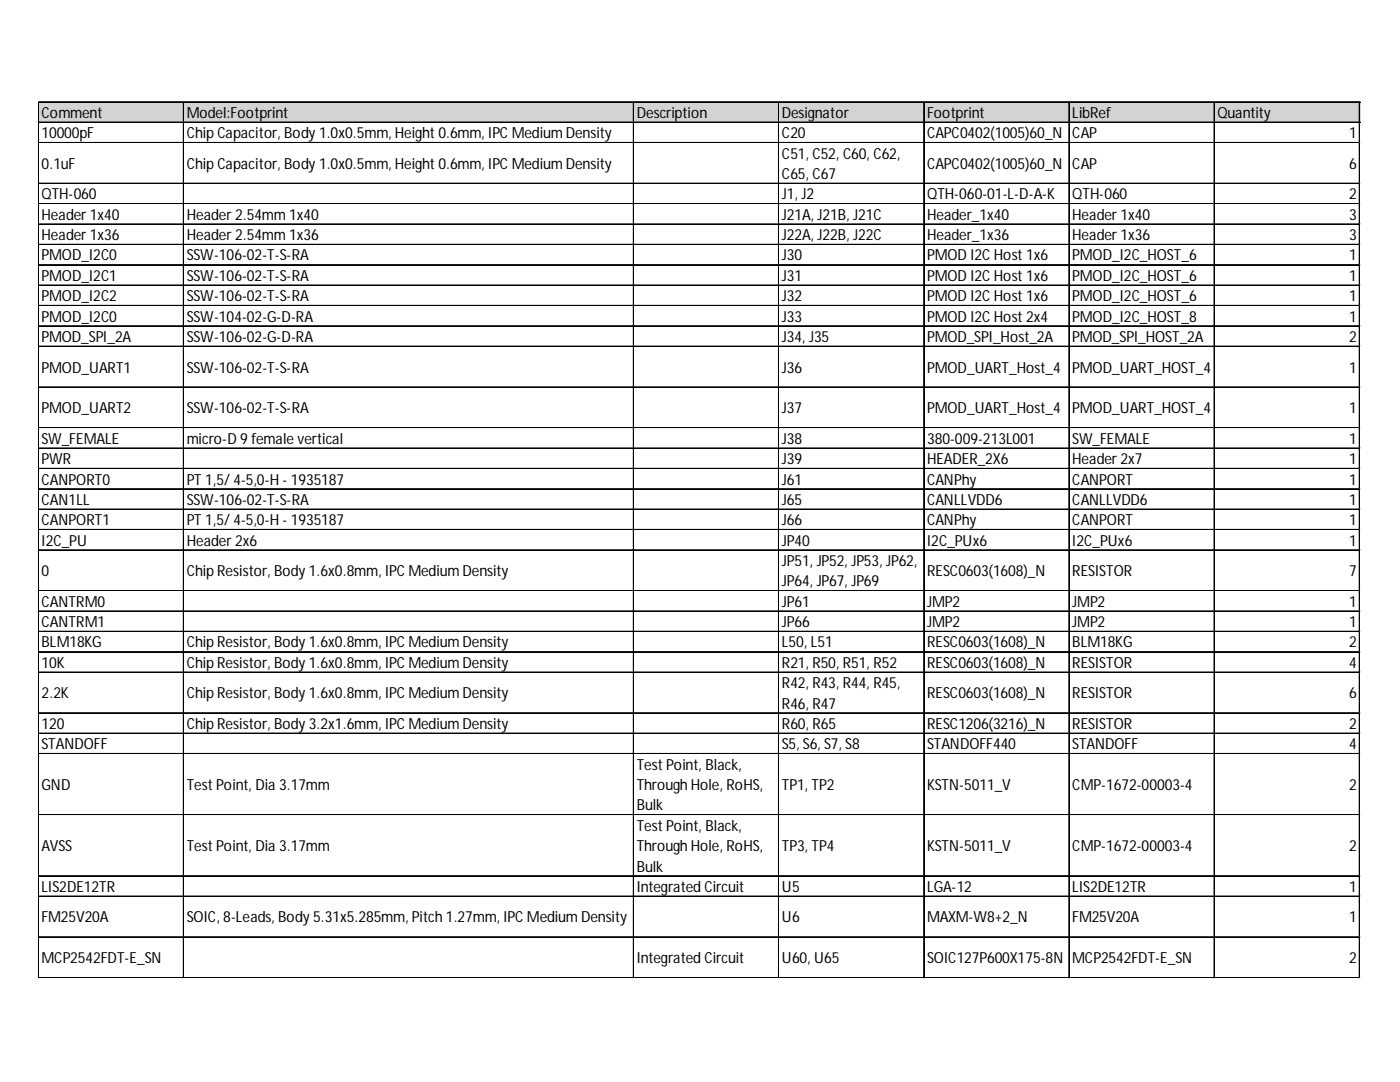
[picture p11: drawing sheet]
<svg xmlns="http://www.w3.org/2000/svg" width="279mm" height="216mm" viewBox="0 0 279 216" stroke-linecap="round" stroke-linejoin="round" font-family="sans-serif">
<defs><g id="words">
<g font-size="3">
<text x="8.3" y="23.5">Comment</text>
<text x="37.3" y="23.5">Model:Footprint</text>
<text x="127.1" y="23.5">Description</text>
<text x="156" y="23.5">Designator</text>
<text x="185" y="23.5">Footprint</text>
<text x="214" y="23.5">LibRef</text>
<text x="243" y="23.5">Quantity</text>
<text x="8.3" y="27.6">10000pF</text>
<text x="37.3" y="27.6">Chip Capacitor, Body 1.0x0.5mm, Height 0.6mm, IPCMedium Density</text>
<text x="156" y="27.6">C20</text>
<text x="185" y="27.6">CAPC0402(1005)60_N</text>
<text x="214" y="27.6">CAP</text>
<text x="269.2" y="27.6">1</text>
<text x="8.3" y="33.7">0.1uF</text>
<text x="37.3" y="33.7">Chip Capacitor, Body 1.0x0.5mm, Height 0.6mm, IPCMedium Density</text>
<text x="156" y="31.7">C51, C52, C60, C62,</text>
<text x="156" y="35.7">C65, C67</text>
<text x="185" y="33.7">CAPC0402(1005)60_N</text>
<text x="214" y="33.7">CAP</text>
<text x="269.2" y="33.7">6</text>
<text x="8.3" y="39.8">QTH-060</text>
<text x="156" y="39.8">J1, J2</text>
<text x="185" y="39.8">QTH-060-01-L-D-A-K</text>
<text x="214" y="39.8">QTH-060</text>
<text x="269.2" y="39.8">2</text>
<text x="8.3" y="43.9">Header1x40</text>
<text x="8.3" y="47.9">Header1x36</text>
<text x="37.3" y="43.9">Header2.54mm 1x40</text>
<text x="37.3" y="47.9">Header2.54mm 1x36</text>
<text x="156" y="43.9">J21A, J21B, J21C</text>
<text x="156" y="47.9">J22A, J22B, J22C</text>
<text x="185" y="43.9">Header_1x40</text>
<text x="185" y="47.9">Header_1x36</text>
<text x="214" y="43.9">Header1x40</text>
<text x="214" y="47.9">Header1x36</text>
<text x="269.2" y="43.9">3</text>
<text x="269.2" y="47.9">3</text>
<text x="8.3" y="52">PMOD_I2C0</text>
<text x="37.3" y="52">SSW-106-02-T-S-RA</text>
<text x="156" y="52">J30</text>
<text x="185" y="52">PMOD I2CHost 1x6</text>
<text x="214" y="52">PMOD_I2C_HOST_6</text>
<text x="269.2" y="52">1</text>
<text x="8.3" y="56">PMOD_I2C1</text>
<text x="37.3" y="56">SSW-106-02-T-S-RA</text>
<text x="156" y="56">J31</text>
<text x="185" y="56">PMOD I2CHost 1x6</text>
<text x="214" y="56">PMOD_I2C_HOST_6</text>
<text x="269.2" y="56">1</text>
<text x="8.3" y="60.1">PMOD_I2C2</text>
<text x="8.3" y="64.2">PMOD_I2C0</text>
<text x="37.3" y="60.1">SSW-106-02-T-S-RA</text>
<text x="37.3" y="64.2">SSW-104-02-G-D-RA</text>
<text x="156" y="60.1">J32</text>
<text x="156" y="64.2">J33</text>
<text x="185" y="60.1">PMOD I2CHost 1x6</text>
<text x="185" y="64.2">PMOD I2CHost 2x4</text>
<text x="214" y="60.1">PMOD_I2C_HOST_6</text>
<text x="214" y="64.2">PMOD_I2C_HOST_8</text>
<text x="269.2" y="60.1">1</text>
<text x="269.2" y="64.2">1</text>
<text x="8.3" y="68.2">PMOD_SPI_2A</text>
<text x="37.3" y="68.2">SSW-106-02-G-D-RA</text>
<text x="156" y="68.2">J34, J35</text>
<text x="185" y="68.2">PMOD_SPI_Host_2A</text>
<text x="214" y="68.2">PMOD_SPI_HOST_2A</text>
<text x="269.2" y="68.2">2</text>
<text x="8.3" y="74.3">PMOD_UART1</text>
<text x="37.3" y="74.3">SSW-106-02-T-S-RA</text>
<text x="156" y="74.3">J36</text>
<text x="185" y="74.3">PMOD_UART_Host_4</text>
<text x="214" y="74.3">PMOD_UART_HOST_4</text>
<text x="269.2" y="74.3">1</text>
<text x="8.3" y="82.5">PMOD_UART2</text>
<text x="37.3" y="82.5">SSW-106-02-T-S-RA</text>
<text x="156" y="82.5">J37</text>
<text x="185" y="82.5">PMOD_UART_Host_4</text>
<text x="214" y="82.5">PMOD_UART_HOST_4</text>
<text x="269.2" y="82.5">1</text>
<text x="8.3" y="88.6">SW_FEMALE</text>
<text x="37.3" y="88.6">micro-D 9 female vertical</text>
<text x="156" y="88.6">J38</text>
<text x="185" y="88.6">380-009-213L001</text>
<text x="214" y="88.6">SW_FEMALE</text>
<text x="269.2" y="88.6">1</text>
<text x="8.3" y="92.6">PWR</text>
<text x="156" y="92.6">J39</text>
<text x="185" y="92.6">HEADER_2X6</text>
<text x="214" y="92.6">Header2x7</text>
<text x="269.2" y="92.6">1</text>
<text x="8.3" y="96.7">CANPORT0</text>
<text x="8.3" y="100.7">CAN1LL</text>
<text x="37.3" y="96.7">PT 1,5/ 4-5,0-H - 1935187</text>
<text x="37.3" y="100.7">SSW-106-02-T-S-RA</text>
<text x="156" y="96.7">J61</text>
<text x="156" y="100.7">J65</text>
<text x="185" y="96.7">CANPhy</text>
<text x="185" y="100.7">CANLLVDD6</text>
<text x="214" y="96.7">CANPORT</text>
<text x="214" y="100.7">CANLLVDD6</text>
<text x="269.2" y="96.7">1</text>
<text x="269.2" y="100.7">1</text>
<text x="8.3" y="104.8">CANPORT1</text>
<text x="37.3" y="104.8">PT 1,5/ 4-5,0-H - 1935187</text>
<text x="156" y="104.8">J66</text>
<text x="185" y="104.8">CANPhy</text>
<text x="214" y="104.8">CANPORT</text>
<text x="269.2" y="104.8">1</text>
<text x="8.3" y="108.9">I2C_PU</text>
<text x="37.3" y="108.9">Header2x6</text>
<text x="156" y="108.9">JP40</text>
<text x="156" y="112.9">JP51, JP52, JP53, JP62,</text>
<text x="185" y="108.9">I2C_PUx6</text>
<text x="214" y="108.9">I2C_PUx6</text>
<text x="269.2" y="108.9">1</text>
<text x="8.3" y="115">0</text>
<text x="37.3" y="115">Chip Resistor, Body 1.6x0.8mm, IPCMedium Density</text>
<text x="156" y="117">JP64, JP67, JP69</text>
<text x="185" y="115">RESC0603(1608)_N</text>
<text x="214" y="115">RESISTOR</text>
<text x="269.2" y="115">7</text>
<text x="8.3" y="121.1">CANTRM0</text>
<text x="8.3" y="125.1">CANTRM1</text>
<text x="156" y="121.1">JP61</text>
<text x="156" y="125.1">JP66</text>
<text x="185" y="121.1">JMP2</text>
<text x="185" y="125.1">JMP2</text>
<text x="214" y="121.1">JMP2</text>
<text x="214" y="125.1">JMP2</text>
<text x="269.2" y="121.1">1</text>
<text x="269.2" y="125.1">1</text>
<text x="8.3" y="129.2">BLM18KG</text>
<text x="37.3" y="129.2">Chip Resistor, Body 1.6x0.8mm, IPCMedium Density</text>
<text x="156" y="129.2">L50, L51</text>
<text x="185" y="129.2">RESC0603(1608)_N</text>
<text x="214" y="129.2">BLM18KG</text>
<text x="269.2" y="129.2">2</text>
<text x="8.3" y="133.3">10K</text>
<text x="37.3" y="133.3">Chip Resistor, Body 1.6x0.8mm, IPCMedium Density</text>
<text x="156" y="133.3">R21, R50, R51, R52</text>
<text x="156" y="137.3">R42, R43, R44, R45,</text>
<text x="185" y="133.3">RESC0603(1608)_N</text>
<text x="214" y="133.3">RESISTOR</text>
<text x="269.2" y="133.3">4</text>
<text x="8.3" y="139.4">2.2K</text>
<text x="37.3" y="139.4">Chip Resistor, Body 1.6x0.8mm, IPCMedium Density</text>
<text x="156" y="141.4">R46, R47</text>
<text x="185" y="139.4">RESC0603(1608)_N</text>
<text x="214" y="139.4">RESISTOR</text>
<text x="269.2" y="139.4">6</text>
<text x="8.3" y="145.5">120</text>
<text x="8.3" y="149.5">STANDOFF</text>
<text x="37.3" y="145.5">Chip Resistor, Body 3.2x1.6mm, IPCMedium Density</text>
<text x="156" y="145.5">R60, R65</text>
<text x="156" y="149.5">S5, S6, S7, S8</text>
<text x="185" y="145.5">RESC1206(3216)_N</text>
<text x="185" y="149.5">STANDOFF440</text>
<text x="214" y="145.5">RESISTOR</text>
<text x="214" y="149.5">STANDOFF</text>
<text x="269.2" y="145.5">2</text>
<text x="269.2" y="149.5">4</text>
<text x="127.1" y="153.6">Test Point, Black,</text>
<text x="8.3" y="157.6">GND</text>
<text x="37.3" y="157.6">Test Point, Dia 3.17mm</text>
<text x="127.1" y="157.6">Through Hole, RoHS,</text>
<text x="127.1" y="161.7">Bulk</text>
<text x="156" y="157.6">TP1, TP2</text>
<text x="185" y="157.6">KSTN-5011_V</text>
<text x="214" y="157.6">CMP-1672-00003-4</text>
<text x="269.2" y="157.6">2</text>
<text x="127.1" y="165.8">Test Point, Black,</text>
<text x="8.3" y="169.8">AVSS</text>
<text x="37.3" y="169.8">Test Point, Dia 3.17mm</text>
<text x="127.1" y="169.8">Through Hole, RoHS,</text>
<text x="127.1" y="173.9">Bulk</text>
<text x="156" y="169.8">TP3, TP4</text>
<text x="185" y="169.8">KSTN-5011_V</text>
<text x="214" y="169.8">CMP-1672-00003-4</text>
<text x="269.2" y="169.8">2</text>
<text x="8.3" y="178">LIS2DE12TR</text>
<text x="127.1" y="178">Integrated Circuit</text>
<text x="156" y="178">U5</text>
<text x="185" y="178">LGA-12</text>
<text x="214" y="178">LIS2DE12TR</text>
<text x="269.2" y="178">1</text>
<text x="8.3" y="184.1">FM25V20A</text>
<text x="37.3" y="184.1">SOIC, 8-Leads, Body 5.31x5.285mm, Pitch 1.27mm, IPCMedium Density</text>
<text x="156" y="184.1">U6</text>
<text x="185" y="184.1">MAXM-W8+2_N</text>
<text x="214" y="184.1">FM25V20A</text>
<text x="269.2" y="184.1">1</text>
<text x="8.3" y="192.2">MCP2542FDT-E_SN</text>
<text x="127.1" y="192.2">Integrated Circuit</text>
<text x="156" y="192.2">U60, U65</text>
<text x="185" y="192.2">SOIC127P600X175-8N</text>
<text x="214" y="192.2">MCP2542FDT-E_SN</text>
<text x="269.2" y="192.2">2</text>
</g>
</g></defs>
<path d="M7.7 20.4h263.8v4.1h-263.8z" fill="#d3d3d3"/>
<g fill="none" stroke="#000" stroke-width=".2">
<path d="M7.6 20.3v174.9M7.7 20.3v174.9M7.8 20.3h263.6M7.8 20.4h263.6M7.8 24.4h263.6M7.8 28.4h263.6M7.8 28.5h263.6M7.8 36.5h263.6M7.8 36.6h263.6M36.6 20.5v174.7M36.7 20.5v174.7M126.4 20.5v174.7"/>
<path d="M126.5 20.5v174.7M155.4 20.5v174.7M184.3 20.5v174.7M184.4 20.5v174.7M213.3 20.5v174.7M213.4 20.5v174.7M242.3 20.5v174.7M242.4 20.5v174.7M271.3 20.5v174.7M7.8 40.6h263.6M7.8 40.7h263.6M7.8 44.7h263.6"/>
<path d="M7.8 44.8h263.6M7.8 48.7h263.6M7.8 48.8h263.6M7.8 52.8h263.6M7.8 52.9h263.6M7.8 56.9h263.6M7.8 57h263.6M7.8 60.9h263.6M7.8 61h263.6M7.8 65h263.6M7.8 65.1h263.6M7.8 69.1h263.6"/>
<path d="M7.8 77.2h263.6M7.8 77.3h263.6M7.8 85.3h263.6M7.8 85.4h263.6M7.8 89.4h263.6M7.8 89.5h263.6M7.8 93.4h263.6M7.8 93.5h263.6M7.8 97.5h263.6M7.8 97.6h263.6M7.8 101.6h263.6M7.8 101.7h263.6"/>
<path d="M7.8 105.6h263.6M7.8 105.7h263.6M7.8 109.7h263.6M7.8 109.8h263.6M7.8 117.8h263.6M7.8 117.9h263.6M7.8 121.9h263.6M7.8 122h263.6M7.8 126h263.6M7.8 130h263.6M7.8 130.1h263.6M7.8 134.1h263.6"/>
<path d="M7.8 134.2h263.6M7.8 142.2h263.6M7.8 142.3h263.6M7.8 146.3h263.6M7.8 146.4h263.6M7.8 150.3h263.6M7.8 150.4h263.6M7.8 162.5h263.6M7.8 162.6h263.6M7.8 174.7h263.6M7.8 174.8h263.6M7.8 178.8h263.6"/>
<path d="M7.8 178.9h263.6M7.8 186.9h263.6M7.8 187h263.6M7.8 195h263.6M7.8 195.1h263.6"/>
</g>
<path d="M7.6 195.2v.1" fill="none" stroke="#e0e0e0" stroke-width=".2"/>
<path d="M7.6 195.2l.2 .1z" fill="#e0e0e0"/>
<path d="M36.6 195.2v.1" fill="none" stroke="#e0e0e0" stroke-width=".2"/>
<path d="M36.6 195.2l.2 .1z" fill="#e0e0e0"/>
<path d="M126.4 195.2v.1" fill="none" stroke="#e0e0e0" stroke-width=".2"/>
<path d="M126.4 195.2l.2 .1z" fill="#e0e0e0"/>
<path d="M155.4 195.2v.1" fill="none" stroke="#e0e0e0" stroke-width=".2"/>
<path d="M155.4 195.2l.1 .1z" fill="#e0e0e0"/>
<path d="M184.3 195.2v.1" fill="none" stroke="#e0e0e0" stroke-width=".2"/>
<path d="M184.3 195.2l.2 .1z" fill="#e0e0e0"/>
<path d="M213.3 195.2v.1" fill="none" stroke="#e0e0e0" stroke-width=".2"/>
<path d="M213.3 195.2l.2 .1z" fill="#e0e0e0"/>
<path d="M242.3 195.2v.1" fill="none" stroke="#e0e0e0" stroke-width=".2"/>
<path d="M242.3 195.2l.2 .1z" fill="#e0e0e0"/>
<path d="M271.3 195.2v.1" fill="none" stroke="#e0e0e0" stroke-width=".2"/>
<path d="M271.3 195.2l.1 .1z" fill="#e0e0e0"/>
<path d="M271.4 28.4h.1" fill="none" stroke="#e0e0e0" stroke-width=".2"/>
<path d="M271.4 28.4l.1 .2z" fill="#e0e0e0"/>
<path d="M271.4 36.5h.1" fill="none" stroke="#e0e0e0" stroke-width=".2"/>
<path d="M271.4 36.5l.1 .2z" fill="#e0e0e0"/>
<path d="M271.4 40.6h.1" fill="none" stroke="#e0e0e0" stroke-width=".2"/>
<path d="M271.4 40.6l.1 .2z" fill="#e0e0e0"/>
<path d="M271.4 44.7h.1" fill="none" stroke="#e0e0e0" stroke-width=".2"/>
<path d="M271.4 44.7l.1 .1z" fill="#e0e0e0"/>
<path d="M271.4 48.7h.1" fill="none" stroke="#e0e0e0" stroke-width=".2"/>
<path d="M271.4 48.7l.1 .2z" fill="#e0e0e0"/>
<path d="M271.4 52.8h.1" fill="none" stroke="#e0e0e0" stroke-width=".2"/>
<path d="M271.4 52.8l.1 .2z" fill="#e0e0e0"/>
<path d="M271.4 56.9h.1" fill="none" stroke="#e0e0e0" stroke-width=".2"/>
<path d="M271.4 56.9l.1 .1z" fill="#e0e0e0"/>
<path d="M271.4 60.9h.1" fill="none" stroke="#e0e0e0" stroke-width=".2"/>
<path d="M271.4 60.9l.1 .2z" fill="#e0e0e0"/>
<path d="M271.4 65h.1" fill="none" stroke="#e0e0e0" stroke-width=".2"/>
<path d="M271.4 65l.1 .2z" fill="#e0e0e0"/>
<path d="M271.4 69.1h.1" fill="none" stroke="#e0e0e0" stroke-width=".2"/>
<path d="M271.4 69.1l.1 .1z" fill="#e0e0e0"/>
<path d="M271.4 77.2h.1" fill="none" stroke="#e0e0e0" stroke-width=".2"/>
<path d="M271.4 77.2l.1 .2z" fill="#e0e0e0"/>
<path d="M271.4 85.3h.1" fill="none" stroke="#e0e0e0" stroke-width=".2"/>
<path d="M271.4 85.3l.1 .2z" fill="#e0e0e0"/>
<path d="M271.4 89.4h.1" fill="none" stroke="#e0e0e0" stroke-width=".2"/>
<path d="M271.4 89.4l.1 .1z" fill="#e0e0e0"/>
<path d="M271.4 93.4h.1" fill="none" stroke="#e0e0e0" stroke-width=".2"/>
<path d="M271.4 93.4l.1 .2z" fill="#e0e0e0"/>
<path d="M271.4 97.5h.1" fill="none" stroke="#e0e0e0" stroke-width=".2"/>
<path d="M271.4 97.5l.1 .2z" fill="#e0e0e0"/>
<path d="M271.4 101.6h.1" fill="none" stroke="#e0e0e0" stroke-width=".2"/>
<path d="M271.4 101.6l.1 .1z" fill="#e0e0e0"/>
<path d="M271.4 105.6h.1" fill="none" stroke="#e0e0e0" stroke-width=".2"/>
<path d="M271.4 105.6l.1 .2z" fill="#e0e0e0"/>
<path d="M271.4 109.7h.1" fill="none" stroke="#e0e0e0" stroke-width=".2"/>
<path d="M271.4 109.7l.1 .2z" fill="#e0e0e0"/>
<path d="M271.4 117.8h.1" fill="none" stroke="#e0e0e0" stroke-width=".2"/>
<path d="M271.4 117.8l.1 .2z" fill="#e0e0e0"/>
<path d="M271.4 121.9h.1" fill="none" stroke="#e0e0e0" stroke-width=".2"/>
<path d="M271.4 121.9l.1 .2z" fill="#e0e0e0"/>
<path d="M271.4 126h.1" fill="none" stroke="#e0e0e0" stroke-width=".2"/>
<path d="M271.4 126l.1 .1z" fill="#e0e0e0"/>
<path d="M271.4 130h.1" fill="none" stroke="#e0e0e0" stroke-width=".2"/>
<path d="M271.4 130l.1 .2z" fill="#e0e0e0"/>
<path d="M271.4 134.1h.1" fill="none" stroke="#e0e0e0" stroke-width=".2"/>
<path d="M271.4 134.1l.1 .2z" fill="#e0e0e0"/>
<path d="M271.4 142.2h.1" fill="none" stroke="#e0e0e0" stroke-width=".2"/>
<path d="M271.4 142.2l.1 .2z" fill="#e0e0e0"/>
<path d="M271.4 146.3h.1" fill="none" stroke="#e0e0e0" stroke-width=".2"/>
<path d="M271.4 146.3l.1 .1z" fill="#e0e0e0"/>
<path d="M271.4 150.3h.1" fill="none" stroke="#e0e0e0" stroke-width=".2"/>
<path d="M271.4 150.3l.1 .2z" fill="#e0e0e0"/>
<path d="M271.4 162.5h.1" fill="none" stroke="#e0e0e0" stroke-width=".2"/>
<path d="M271.4 162.5l.1 .2z" fill="#e0e0e0"/>
<path d="M271.4 174.7h.1" fill="none" stroke="#e0e0e0" stroke-width=".2"/>
<path d="M271.4 174.7l.1 .2z" fill="#e0e0e0"/>
<path d="M271.4 178.8h.1" fill="none" stroke="#e0e0e0" stroke-width=".2"/>
<path d="M271.4 178.8l.1 .2z" fill="#e0e0e0"/>
<path d="M271.4 186.9h.1" fill="none" stroke="#e0e0e0" stroke-width=".2"/>
<path d="M271.4 186.9l.1 .2z" fill="#e0e0e0"/>
<path d="M271.4 195h.1" fill="none" stroke="#e0e0e0" stroke-width=".2"/>
<path d="M271.4 195l.1 .2z" fill="#e0e0e0"/>
<use href="#words"/>
</svg>
